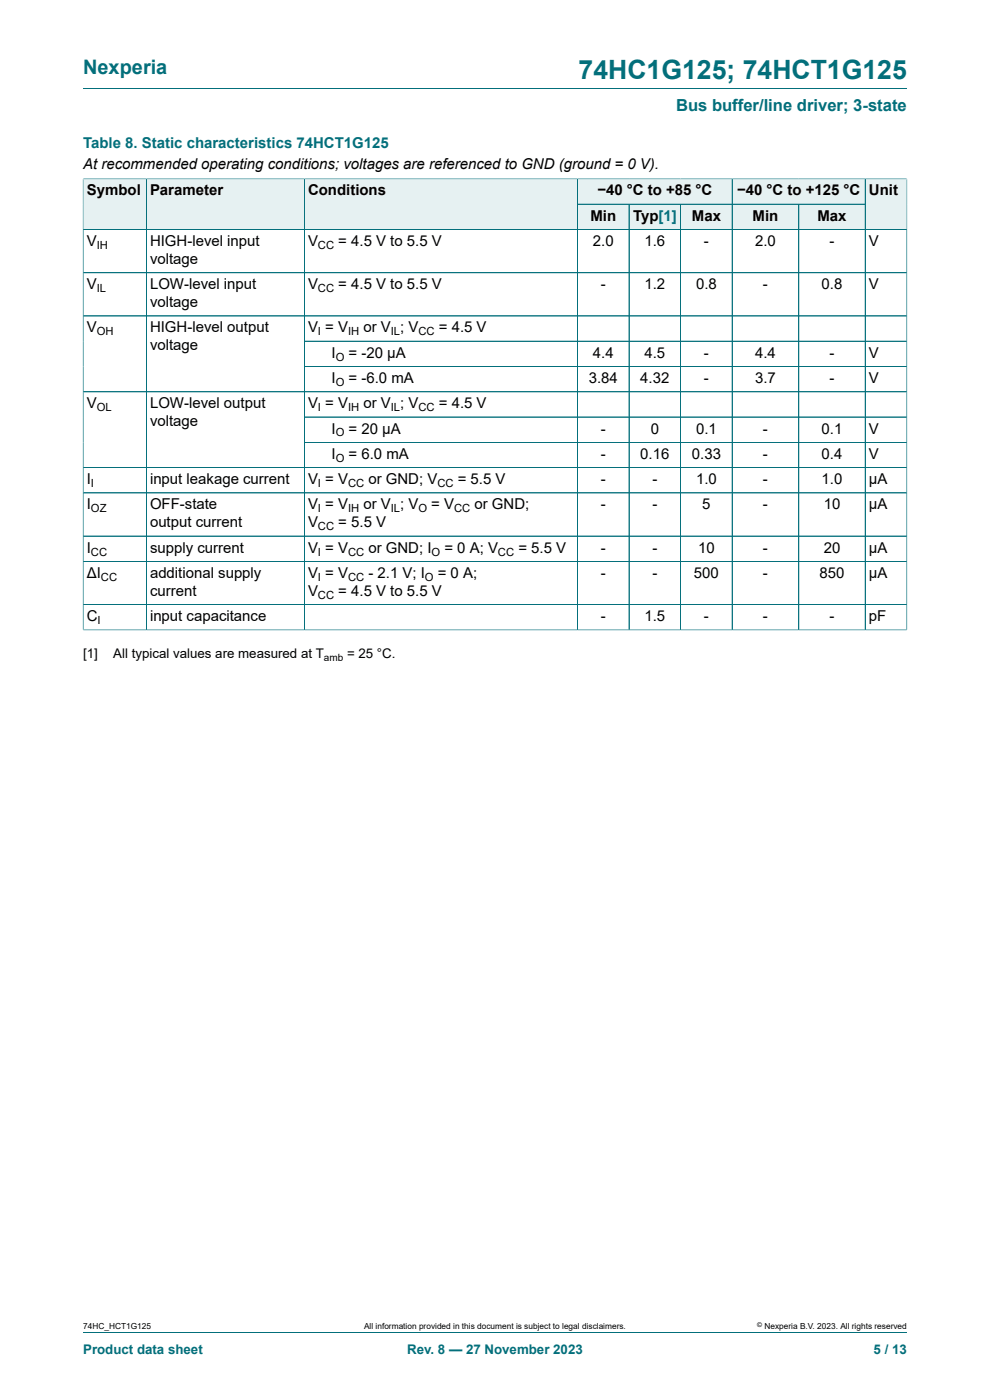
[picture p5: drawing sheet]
<svg xmlns="http://www.w3.org/2000/svg" width="210mm" height="297mm" viewBox="0 0 210 297" stroke-linecap="round" stroke-linejoin="round" font-family="sans-serif">
<defs><g id="words">
<text font-size="5.6" fill="#036f7b" x="122.7" y="16.8">74HC1G125; 74HCT1G125</text>
<text font-size="4.2" fill="#036f7b" x="17.6" y="15.6">Nexperia</text>
<text font-size="3.5" fill="#036f7b" x="143.4" y="23.7">Bus buffer/line driver; 3-state</text>
<text font-size="3.2" fill="#036f7b" x="17.6" y="31.3">Table 8. Static characteristics 74HCT1G125</text>
<g font-size="3.2">
<text x="17.6" y="35.8">At recommended operating conditions; voltages are referenced to GND (ground = 0 V).</text>
<text x="18.4" y="41.5">Symbol</text>
<text x="31.8" y="41.5">Parameter</text>
<text x="65.3" y="41.5">Conditions</text>
<text x="126.7" y="41.5">−40 °C to +85 °C</text>
<text x="156.4" y="41.5">−40 °C to +125 °C</text>
<text x="184.3" y="41.5">Unit</text>
<text x="125.2" y="46.8">Min</text>
<text x="134.3" y="46.8">Typ[1]</text>
<text x="146.8" y="46.8">Max</text>
<text x="159.6" y="46.8">Min</text>
<text x="173.4" y="46.8">Max</text>
<text x="18.4" y="52.2">V</text>
<text x="31.8" y="52.2">HIGH-level input</text>
<text x="65.3" y="52.2">V</text>
<text x="71.8" y="52.2">= 4.5 V to 5.5 V</text>
<text x="125.8" y="52.2">2.0</text>
<text x="136.7" y="52.2">1.6</text>
<text x="149.3" y="52.2">-</text>
<text x="160.2" y="52.2">2.0</text>
<text x="176" y="52.2">-</text>
<text x="184.3" y="52.2">V</text>
<text x="31.8" y="56">voltage</text>
<text x="18.4" y="61.4">V</text>
<text x="31.8" y="61.4">LOW-level input</text>
<text x="31.8" y="65.2">voltage</text>
<text x="65.3" y="61.4">V</text>
<text x="71.8" y="61.4">= 4.5 V to 5.5 V</text>
<text x="127.5" y="61.4">-</text>
<text x="136.7" y="61.4">1.2</text>
<text x="147.6" y="61.4">0.8</text>
<text x="161.8" y="61.4">-</text>
<text x="174.3" y="61.4">0.8</text>
<text x="184.3" y="61.4">V</text>
<text x="18.4" y="70.5">V</text>
<text x="31.8" y="70.5">HIGH-level output</text>
<text x="65.3" y="70.5">V = V</text>
<text x="77.1" y="70.5">or V ; V</text>
<text x="93.1" y="70.5">= 4.5 V</text>
<text x="31.8" y="74.3">voltage</text>
<text x="70.3" y="75.9">I</text>
<text x="73.9" y="75.9">= -20 μA</text>
<text x="125.8" y="75.9">4.4</text>
<text x="136.7" y="75.9">4.5</text>
<text x="149.3" y="75.9">-</text>
<text x="160.2" y="75.9">4.4</text>
<text x="176" y="75.9">-</text>
<text x="184.3" y="75.9">V</text>
<text x="70.3" y="81.3">I</text>
<text x="73.9" y="81.3">= -6.0 mA</text>
<text x="124.9" y="81.3">3.84</text>
<text x="135.8" y="81.3">4.32</text>
<text x="149.3" y="81.3">-</text>
<text x="160.2" y="81.3">3.7</text>
<text x="176" y="81.3">-</text>
<text x="184.3" y="81.3">V</text>
<text x="18.4" y="86.6">V</text>
<text x="31.8" y="86.6">LOW-level output</text>
<text x="65.3" y="86.6">V = V</text>
<text x="77.1" y="86.6">or V ; V</text>
<text x="93.1" y="86.6">= 4.5 V</text>
<text x="31.8" y="90.4">voltage</text>
<text x="70.3" y="92">I</text>
<text x="73.9" y="92">= 20 μA</text>
<text x="127.5" y="92">-</text>
<text x="138" y="92">0</text>
<text x="147.6" y="92">0.1</text>
<text x="161.8" y="92">-</text>
<text x="174.3" y="92">0.1</text>
<text x="184.3" y="92">V</text>
<text x="70.3" y="97.3">I</text>
<text x="73.9" y="97.3">= 6.0 mA</text>
<text x="127.5" y="97.3">-</text>
<text x="135.8" y="97.3">0.16</text>
<text x="146.8" y="97.3">0.33</text>
<text x="161.8" y="97.3">-</text>
<text x="174.3" y="97.3">0.4</text>
<text x="184.3" y="97.3">V</text>
<text x="18.4" y="102.7">I</text>
<text x="31.8" y="102.7">input leakage current</text>
<text x="65.3" y="102.7">V = V</text>
<text x="78.2" y="102.7">or GND; V</text>
<text x="97.1" y="102.7">= 5.5 V</text>
<text x="127.5" y="102.7">-</text>
<text x="138.4" y="102.7">-</text>
<text x="147.6" y="102.7">1.0</text>
<text x="161.8" y="102.7">-</text>
<text x="174.3" y="102.7">1.0</text>
<text x="184.3" y="102.7">μA</text>
<text x="18.4" y="108.1">I</text>
<text x="31.8" y="108.1">OFF-state</text>
<text x="31.8" y="111.9">output current</text>
<text x="65.3" y="108.1">V = V</text>
<text x="65.3" y="111.9">V</text>
<text x="71.8" y="111.9">= 5.5 V</text>
<text x="77.1" y="108.1">or V ; V</text>
<text x="91.5" y="108.1">= V</text>
<text x="100.7" y="108.1">or GND;</text>
<text x="127.5" y="108.1">-</text>
<text x="138.4" y="108.1">-</text>
<text x="149" y="108.1">5</text>
<text x="161.8" y="108.1">-</text>
<text x="174.7" y="108.1">10</text>
<text x="184.3" y="108.1">μA</text>
<text x="18.4" y="117.2">I</text>
<text x="31.8" y="117.2">supply current</text>
<text x="65.3" y="117.2">V = V</text>
<text x="78.2" y="117.2">or GND; I</text>
<text x="94.3" y="117.2">= 0 A; V</text>
<text x="110" y="117.2">= 5.5 V</text>
<text x="127.5" y="117.2">-</text>
<text x="138.4" y="117.2">-</text>
<text x="148.1" y="117.2">10</text>
<text x="161.8" y="117.2">-</text>
<text x="174.7" y="117.2">20</text>
<text x="184.3" y="117.2">μA</text>
<text x="18.4" y="122.6">ΔI</text>
<text x="31.8" y="122.6">additional supply</text>
<text x="65.3" y="122.6">V = V</text>
<text x="78.2" y="122.6">- 2.1 V; I</text>
<text x="92.9" y="122.6">= 0 A;</text>
<text x="127.5" y="122.6">-</text>
<text x="138.4" y="122.6">-</text>
<text x="147.2" y="122.6">500</text>
<text x="161.8" y="122.6">-</text>
<text x="173.8" y="122.6">850</text>
<text x="184.3" y="122.6">μA</text>
<text x="18.4" y="131.8">C</text>
<text x="31.8" y="126.4">current</text>
<text x="31.8" y="131.8">input capacitance</text>
<text x="65.3" y="126.4">V</text>
<text x="71.8" y="126.4">= 4.5 V to 5.5 V</text>
<text x="127.5" y="131.8">-</text>
<text x="136.7" y="131.8">1.5</text>
<text x="149.3" y="131.8">-</text>
<text x="161.8" y="131.8">-</text>
<text x="176" y="131.8">-</text>
<text x="184.3" y="131.8">pF</text>
</g>
<g font-size="2.8">
<text x="17.6" y="139.6">[1]</text>
<text x="24" y="139.6">All typical values are measured at T</text>
<text x="73.6" y="139.6">= 25 °C.</text>
</g>
<g font-size="2.8" fill="#036f7b">
<text x="17.6" y="287.2">Product data sheet</text>
<text x="86.4" y="287.2">Rev. 8 — 27 November 2023</text>
<text x="185.3" y="287.2">5 / 13</text>
</g>
<g font-size="2.4">
<text x="20.5" y="52.8">IH</text>
<text x="67.4" y="52.8">CC</text>
<text x="20.5" y="62">IL</text>
<text x="67.4" y="62">CC</text>
<text x="20.5" y="71.1">OH</text>
<text x="67.4" y="71.1">I</text>
<text x="73.8" y="71.1">IH</text>
<text x="82.9" y="71.1">IL</text>
<text x="88.8" y="71.1">CC</text>
<text x="71.2" y="76.5">O</text>
<text x="71.2" y="81.9">O</text>
<text x="20.5" y="87.2">OL</text>
<text x="67.4" y="87.2">I</text>
<text x="73.8" y="87.2">IH</text>
<text x="82.9" y="87.2">IL</text>
<text x="88.8" y="87.2">CC</text>
<text x="71.2" y="92.6">O</text>
<text x="71.2" y="98">O</text>
<text x="19.3" y="103.3">I</text>
<text x="67.4" y="103.3">I</text>
<text x="73.8" y="103.3">CC</text>
<text x="92.8" y="103.3">CC</text>
<text x="19.3" y="108.7">OZ</text>
<text x="67.4" y="108.7">I</text>
<text x="67.4" y="112.5">CC</text>
<text x="73.8" y="108.7">IH</text>
<text x="82.9" y="108.7">IL</text>
<text x="88.8" y="108.7">O</text>
<text x="96.3" y="108.7">CC</text>
<text x="19.3" y="117.9">CC</text>
<text x="67.4" y="117.9">I</text>
<text x="73.8" y="117.9">CC</text>
<text x="91.5" y="117.9">O</text>
<text x="105.6" y="117.9">CC</text>
<text x="21.4" y="123.2">CC</text>
<text x="67.4" y="123.2">I</text>
<text x="73.8" y="123.2">CC</text>
<text x="90.1" y="123.2">O</text>
<text x="67.4" y="127">CC</text>
<text x="20.7" y="132.4">I</text>
</g>
<text font-size="2.1" x="68.7" y="140.1">amb</text>
<g font-size="1.8">
<text x="17.6" y="282">74HC_HCT1G125</text>
<text x="77.2" y="282">All information provided in this document is subject to legal disclaimers.</text>
<text x="162.2" y="282">Nexperia B.V. 2023. All rights reserved</text>
</g>
<text font-size="1.4" x="160.6" y="281.6">©</text>
</g></defs>
<path d="M17.6 18.8h174.8M122.5 38h32.8v5.3h-32.8z" fill="none" stroke="#036f7b" stroke-width=".21"/>
<path d="M122.6 38h32.6v5.3h-32.6z" fill="#e6f1f2"/>
<path d="M155.3 38h28.2v5.3h-28.2z" fill="none" stroke="#036f7b" stroke-width=".21"/>
<path d="M155.4 38h28.1v5.3h-28.1z" fill="#e6f1f2"/>
<path d="M17.6 37.9v10.8h13.4v-10.7h-13.4" fill="none" stroke="#036f7b" stroke-width=".21"/>
<path d="M17.7 38h13.3v10.6h-13.3z" fill="#e6f1f2"/>
<path d="M31 38h33.6v10.7h-33.6z" fill="none" stroke="#036f7b" stroke-width=".21"/>
<path d="M31.1 38h33.4v10.6h-33.4z" fill="#e6f1f2"/>
<path d="M64.6 38h57.9v10.7h-57.9z" fill="none" stroke="#036f7b" stroke-width=".21"/>
<g fill="#e6f1f2">
<path d="M64.6 38h57.8v10.6h-57.8z"/>
<path d="M122.6 43.4h10.8v5.2h-10.8z"/>
</g>
<path d="M122.5 43.3h10.9v5.4h-10.9z" fill="none" stroke="#036f7b" stroke-width=".21"/>
<path d="M133.5 43.4h10.8v5.2h-10.8z" fill="#e6f1f2"/>
<path d="M133.4 43.3h11v5.4h-11z" fill="none" stroke="#036f7b" stroke-width=".21"/>
<path d="M144.5 43.4h10.7v5.2h-10.7z" fill="#e6f1f2"/>
<path d="M144.4 43.3h10.9v5.4h-10.9z" fill="none" stroke="#036f7b" stroke-width=".21"/>
<path d="M155.4 43.4h14v5.2h-14z" fill="#e6f1f2"/>
<path d="M155.3 43.3h14.1v5.4h-14.1z" fill="none" stroke="#036f7b" stroke-width=".21"/>
<path d="M169.5 43.4h14v5.2h-14z" fill="#e6f1f2"/>
<path d="M192.4 37.9v10.8h-23v-5.4h14.1M192.4 38h-8.9v10.7" fill="none" stroke="#036f7b" stroke-width=".21"/>
<path d="M183.6 38h8.7v10.6h-8.7z" fill="#e6f1f2"/>
<g fill="none" stroke="#036f7b" stroke-width=".21">
<path d="M17.6 38v95.7M17.7 38h174.6M31 38v95.6M64.6 38v95.6M122.5 38v95.6M155.3 38v95.6M183.5 38v95.6M192.4 38v95.7M17.6 48.7h174.8M17.6 57.9h174.8M122.6 43.3h60.9M133.4 43.4v90.2"/>
<path d="M144.4 43.4v90.2M169.4 43.4v90.2M17.6 67h174.8M64.6 72.4h127.8M64.6 77.8h127.8M17.6 83.1h174.8M17.6 99.2h174.8M64.6 93.8h127.8M192.4 88.5h-127.8M17.6 104.6h174.8M17.6 113.7h174.8M17.6 119.1h174.8"/>
<path d="M17.6 133.6h174.8M17.6 128.3h174.8M17.6 282.6h174.8"/>
</g>
<use href="#words"/>
</svg>
